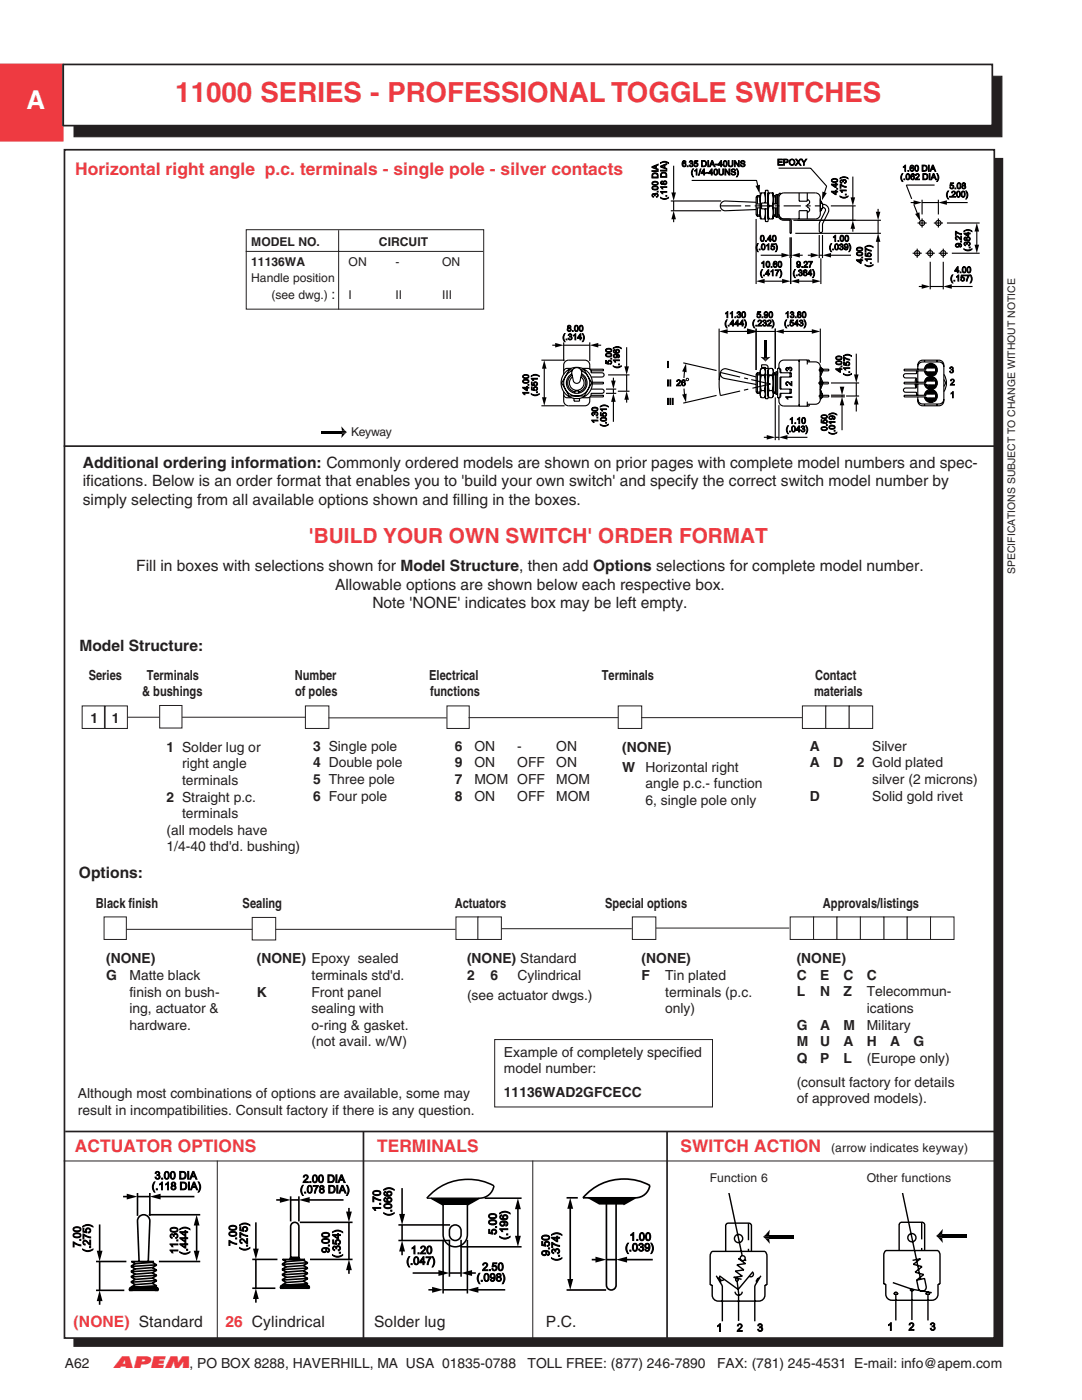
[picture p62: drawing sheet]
<svg xmlns="http://www.w3.org/2000/svg" width="216mm" height="279mm" viewBox="0 0 216 279" stroke-linecap="round" stroke-linejoin="round" font-family="sans-serif">
<defs><g id="words">
<text font-size="5.5" fill="#ee3a41" x="35" y="20.4">11000 SERIES - PROFESSIONAL TOGGLE SWITCHES</text>
<text font-size="5.2" fill="#fff" x="5.3" y="21.9">A</text>
<text font-size="4.1" fill="#ee3a41" x="61.6" y="108.3">'BUILD YOUR OWN SWITCH' ORDER FORMAT</text>
<g font-size="3.5" fill="#ee3a41">
<text x="15" y="35">Horizontal right angle p.c. terminals - single pole - silver contacts</text>
<text x="15" y="230">ACTUATOR OPTIONS</text>
<text x="75.2" y="230">TERMINALS</text>
<text x="135.8" y="230">SWITCH ACTION</text>
</g>
<text font-size="3.2" fill="#ee3a41" x="22.7" y="273">APEM</text>
<g font-size="3.1" fill="#231f20">
<text x="16.5" y="93.3">Additional ordering information: Commonly ordered models are shown on prior pages with complete model numbers and spec-</text>
<text x="16.5" y="97">ifications. Below is an order format that enables you to 'build your own switch' and specify the correct switch model number by</text>
<text x="16.5" y="100.8">simply selecting from all available options shown and filling in the boxes.</text>
<text x="27.2" y="113.9">Fill in boxes with selections shown for Model Structure, then add Options selections for complete model number.</text>
<text x="66.9" y="117.7">Allowable options are shown below each respective box.</text>
<text x="74.3" y="121.4">Note 'NONE' indicates box may be left empty.</text>
<text x="15.8" y="129.9">Model Structure:</text>
<text x="15.8" y="175.2">Options:</text>
<text x="74.7" y="264.8">Solder lug</text>
<text x="108.9" y="264.8">P.C.</text>
</g>
<g font-size="3.1" fill="#ee3a41">
<text x="14.7" y="264.8">(NONE) Standard</text>
<text x="45" y="264.8">26 Cylindrical</text>
</g>
<g font-size="2.8" fill="#231f20">
<text x="66.1" y="59.7">:</text>
<text x="17.7" y="135.8">Series</text>
<text x="29.3" y="135.8">Terminals</text>
<text x="58.8" y="135.8">Number</text>
<text x="85.6" y="135.8">Electrical</text>
<text x="120.1" y="135.8">Terminals</text>
<text x="162.6" y="135.8">Contact</text>
<text x="28.4" y="138.9">&amp; bushings</text>
<text x="58.9" y="138.9">of poles</text>
<text x="85.8" y="138.9">functions</text>
<text x="162.4" y="138.9">materials</text>
<text x="18" y="144.4">1</text>
<text x="22.3" y="144.4">1</text>
<text x="62.5" y="149.9">3 Single pole</text>
<text x="90.8" y="149.9">6</text>
<text x="94.7" y="149.9">ON</text>
<text x="103.2" y="149.9">-</text>
<text x="111" y="149.9">ON</text>
<text x="124.1" y="150">(NONE)</text>
<text x="161.6" y="149.9">A</text>
<text x="174" y="149.9">Silver</text>
<text x="33.2" y="150">1 Solder lug or</text>
<text x="36.3" y="153.3">right angle</text>
<text x="62.5" y="153.2">4 Double pole</text>
<text x="90.8" y="153.2">9</text>
<text x="94.7" y="153.2">ON</text>
<text x="103.2" y="153.2">OFF</text>
<text x="111" y="153.2">ON</text>
<text x="124.1" y="154">W</text>
<text x="128.8" y="154">Horizontal right</text>
<text x="161.6" y="153.2">A</text>
<text x="166.3" y="153.2">D</text>
<text x="171" y="153.2">2 Gold plated</text>
<text x="33.2" y="160">2 Straight p.c.</text>
<text x="36.3" y="156.7">terminals</text>
<text x="62.5" y="156.5">5 Three pole</text>
<text x="62.5" y="159.8">6 Four pole</text>
<text x="90.8" y="156.5">7</text>
<text x="90.8" y="159.8">8</text>
<text x="94.7" y="156.5">MOM OFF</text>
<text x="94.7" y="159.8">ON</text>
<text x="103.2" y="159.8">OFF</text>
<text x="111" y="159.8">MOM</text>
<text x="111" y="156.5">MOM</text>
<text x="128.8" y="157.3">angle p.c.- function</text>
<text x="128.8" y="160.6">6, single pole only</text>
<text x="161.6" y="159.8">D</text>
<text x="174" y="156.5">silver (2 microns)</text>
<text x="174" y="159.8">Solid gold rivet</text>
<text x="33.2" y="166.6">(all models have</text>
<text x="36.3" y="163.3">terminals</text>
<text x="33.2" y="169.9">1/4-40 thd'd. bushing)</text>
<text x="19.1" y="181.2">Black finish</text>
<text x="48.4" y="181.2">Sealing</text>
<text x="90.7" y="181.2">Actuators</text>
<text x="120.8" y="181.2">Special options</text>
<text x="164.2" y="181.2">Approvals/listings</text>
<text x="21.2" y="192.2">(NONE)</text>
<text x="21.2" y="195.5">G</text>
<text x="25.8" y="195.5">Matte black</text>
<text x="51.2" y="192.2">(NONE) Epoxy sealed</text>
<text x="62.2" y="195.6">terminals std'd.</text>
<text x="93.2" y="192.2">(NONE) Standard</text>
<text x="93.2" y="195.6">2</text>
<text x="97.8" y="195.6">6</text>
<text x="103.3" y="195.6">Cylindrical</text>
<text x="128" y="192.2">(NONE)</text>
<text x="128" y="195.6">F</text>
<text x="132.7" y="195.6">Tin plated</text>
<text x="159" y="192.2">(NONE)</text>
<text x="159" y="195.5">C</text>
<text x="163.6" y="195.5">E</text>
<text x="168.3" y="195.5">C</text>
<text x="172.9" y="195.5">C</text>
<text x="25.8" y="198.9">finish on bush-</text>
<text x="25.8" y="202.2">ing, actuator &amp;</text>
<text x="51.2" y="198.9">K</text>
<text x="62.2" y="198.9">Front panel</text>
<text x="62.2" y="202.2">sealing with</text>
<text x="93.2" y="199.6">(see actuator dwgs.)</text>
<text x="132.7" y="198.9">terminals (p.c.</text>
<text x="132.7" y="202.2">only)</text>
<text x="159" y="198.8">L</text>
<text x="163.6" y="198.8">N</text>
<text x="168.3" y="198.8">Z</text>
<text x="172.9" y="198.8">Telecommun-</text>
<text x="172.9" y="202.2">ications</text>
<text x="25.8" y="205.5">hardware.</text>
<text x="62.2" y="205.5">o-ring &amp; gasket.</text>
<text x="62.2" y="208.8">(not avail. w/W)</text>
<text x="159" y="205.5">G</text>
<text x="159" y="208.8">M</text>
<text x="163.6" y="205.5">A</text>
<text x="163.6" y="208.8">U</text>
<text x="168.3" y="205.5">M</text>
<text x="168.3" y="208.8">A</text>
<text x="172.9" y="205.5">Military</text>
<text x="172.9" y="208.8">H</text>
<text x="177.6" y="208.8">A</text>
<text x="182.3" y="208.8">G</text>
<text x="100.6" y="210.9">Example of completely specified</text>
<text x="100.6" y="214.2">model number:</text>
<text x="159" y="212.1">Q</text>
<text x="163.6" y="212.1">P</text>
<text x="168.3" y="212.1">L</text>
<text x="172.9" y="212.1">(Europe only)</text>
<text x="15.5" y="219.2">Although most combinations of options are available, some may</text>
<text x="100.6" y="218.9">11136WAD2GFCECC</text>
<text x="159" y="216.8">(consult factory for details</text>
<text x="159" y="220.1">of approved models).</text>
<text x="15.5" y="222.6">result in incompatibilities. Consult factory if there is any question.</text>
<text x="13" y="272.9">A62</text>
<text x="37.8" y="273">, PO BOX 8288, HAVERHILL, MA USA 01835-0788</text>
<text x="105.3" y="273">TOLL FREE: (877) 246-7890</text>
<text x="143.1" y="273">FAX: (781) 245-4531 E-mail: info@apem.com</text>
</g>
<g font-size="2.4" fill="#231f20">
<text x="50.1" y="49.1">MODEL NO.</text>
<text x="50.1" y="53.1">11136WA</text>
<text x="69.6" y="53.1">ON</text>
<text x="75.6" y="49.1">CIRCUIT</text>
<text x="78.9" y="53.1">-</text>
<text x="88.2" y="53.1">ON</text>
<text x="50.1" y="56.4">Handle position</text>
<text x="54.2" y="59.7">(see dwg.)</text>
<text x="69.6" y="59.7">I</text>
<text x="78.9" y="59.7">II</text>
<text x="88.2" y="59.7">III</text>
<text x="70.1" y="87">Keyway</text>
<text x="165.8" y="230">(arrow indicates keyway)</text>
<text x="141.6" y="236">Function 6</text>
<text x="172.9" y="236">Other functions</text>
</g>
<g font-size="2.2">
<text x="30.3" y="237.5">(.118 DIA)</text>
<text x="30.9" y="235.3">3.00 DIA</text>
<text x="59.9" y="238.1">(.078 DIA)</text>
<text x="60.4" y="236">2.00 DIA</text>
<text x="76" y="241.8" transform="rotate(-90 76 241.8)">1.70</text>
<text x="78.2" y="242.7" transform="rotate(-90 78.2 242.7)">(.066)</text>
<text x="16.1" y="249" transform="rotate(-90 16.1 249)">7.00</text>
<text x="18.1" y="249.9" transform="rotate(-90 18.1 249.9)">(.275)</text>
<text x="35.5" y="250.3" transform="rotate(-90 35.5 250.3)">11.30</text>
<text x="37.4" y="250.5" transform="rotate(-90 37.4 250.5)">(.444)</text>
<text x="47.2" y="248.7" transform="rotate(-90 47.2 248.7)">7.00</text>
<text x="49.4" y="249.6" transform="rotate(-90 49.4 249.6)">(.275)</text>
<text x="65.7" y="250.1" transform="rotate(-90 65.7 250.1)">9.00</text>
<text x="67.9" y="251" transform="rotate(-90 67.9 251)">(.354)</text>
<text x="82" y="250.2">1.20</text>
<text x="99.1" y="246.4" transform="rotate(-90 99.1 246.4)">5.00</text>
<text x="101.3" y="247.4" transform="rotate(-90 101.3 247.4)">(.196)</text>
<text x="109.7" y="250.7" transform="rotate(-90 109.7 250.7)">9.50</text>
<text x="111.7" y="251.7" transform="rotate(-90 111.7 251.7)">(.374)</text>
<text x="124.7" y="249.7">(.039)</text>
<text x="125.6" y="247.6">1.00</text>
<text x="81.1" y="252.4">(.047)</text>
<text x="95.1" y="255.7">(.098)</text>
<text x="96.2" y="253.6">2.50</text>
</g>
<text font-size="2.1" fill="#231f20" x="202.6" y="114.5" transform="rotate(-90 202.6 114.5)">SPECIFICATIONS SUBJECT TO CHANGE WITHOUT NOTICE</text>
<g font-size="2.1">
<text x="143" y="265.7">1</text>
<text x="147" y="265.7">2</text>
<text x="151.1" y="265.7">3</text>
<text x="177.1" y="265.5">1</text>
<text x="181.3" y="265.5">2</text>
<text x="185.5" y="265.5">3</text>
</g>
<g font-size="1.7">
<text x="136" y="33.3">6.35 DIA-40UNS</text>
<text x="137.9" y="34.9">(1/4-40UNS)</text>
<text x="155.1" y="33">EPOXY</text>
<text x="179.6" y="35.9">(.062 DIA)</text>
<text x="180.1" y="34.2">1.60 DIA</text>
<text x="131.3" y="39.4" transform="rotate(-90 131.3 39.4)">3.00 DIA</text>
<text x="133" y="39.9" transform="rotate(-90 133 39.9)">(.118 DIA)</text>
<text x="167.1" y="38.9" transform="rotate(-90 167.1 38.9)">4.40</text>
<text x="168.9" y="39.6" transform="rotate(-90 168.9 39.6)">(.173)</text>
<text x="188.8" y="39.4">(.200)</text>
<text x="189.5" y="37.7">5.08</text>
<text x="150.8" y="49.9">(.015)</text>
<text x="151.6" y="48.2">0.40</text>
<text x="151.8" y="53.4">10.60</text>
<text x="158.9" y="53.4">9.27</text>
<text x="165.4" y="49.9">(.039)</text>
<text x="166.1" y="48.2">1.00</text>
<text x="172.1" y="52.6" transform="rotate(-90 172.1 52.6)">4.00</text>
<text x="173.9" y="53.3" transform="rotate(-90 173.9 53.3)">(.157)</text>
<text x="191.9" y="49.4" transform="rotate(-90 191.9 49.4)">9.27</text>
<text x="193.6" y="50.2" transform="rotate(-90 193.6 50.2)">(.364)</text>
<text x="151.6" y="55">(.417)</text>
<text x="158.2" y="55">(.364)</text>
<text x="189.6" y="56.1">(.157)</text>
<text x="190.5" y="54.4">4.00</text>
<text x="144.6" y="65.1">(.444) (.232)</text>
<text x="144.6" y="63.4">11.30</text>
<text x="151" y="63.4">5.90</text>
<text x="156.5" y="65.1">(.543)</text>
<text x="156.6" y="63.4">13.80</text>
<text x="112.2" y="67.8">(.314)</text>
<text x="113.1" y="66.2">8.00</text>
<text x="122.1" y="72.8" transform="rotate(-90 122.1 72.8)">5.00</text>
<text x="123.6" y="73.5" transform="rotate(-90 123.6 73.5)">(.196)</text>
<text x="133" y="77">II 26</text>
<text x="133" y="73.4">I</text>
<text x="158" y="77" transform="rotate(-90 158 77)">2</text>
<text x="158" y="74.1" transform="rotate(-90 158 74.1)">3</text>
<text x="168" y="74.3" transform="rotate(-90 168 74.3)">4.00</text>
<text x="169.6" y="75.1" transform="rotate(-90 169.6 75.1)">(.157)</text>
<text x="189.4" y="74.4">3</text>
<text x="189.6" y="76.9">2</text>
<text x="105.5" y="79" transform="rotate(-90 105.5 79)">14.00</text>
<text x="107.3" y="79.1" transform="rotate(-90 107.3 79.1)">(.551)</text>
<text x="133" y="80.7">III</text>
<text x="158" y="79.8" transform="rotate(-90 158 79.8)">1</text>
<text x="189.6" y="79.4">1</text>
<text x="119.3" y="84.5" transform="rotate(-90 119.3 84.5)">1.30</text>
<text x="121" y="85.2" transform="rotate(-90 121 85.2)">(.051)</text>
<text x="156.8" y="86.2">(.043)</text>
<text x="157.5" y="84.5">1.10</text>
<text x="165.1" y="86" transform="rotate(-90 165.1 86)">0.50</text>
<text x="166.6" y="86.8" transform="rotate(-90 166.6 86.8)">(.019)</text>
</g>
</g></defs>
<path d="M-.1 12.9h12.6v15.2h-12.6z" fill-rule="evenodd" fill="#ee3a41" stroke="#ee3a41" stroke-width=".34"/>
<path d="M14.8 31.7h185.2v236.9h-185.2z" fill-rule="evenodd" fill="#231f20" stroke="#231f20" stroke-width=".34"/>
<path d="M12.9 29.9h185.5v237.1h-185.5z" fill-rule="evenodd" fill="#fff" stroke="#231f20" stroke-width=".34"/>
<g fill="#fff" stroke="#231f20" stroke-width=".2">
<path d="M16.4 140.9h4.4v4.5h-4.4z" fill-rule="evenodd"/>
<path d="M60.9 140.9h4.7v4.5h-4.7z" fill-rule="evenodd"/>
</g>
<path d="M65.5 143.3h23.6" fill="none" stroke="#231f20" stroke-width=".2"/>
<g fill="#fff" stroke="#231f20" stroke-width=".2">
<path d="M89.2 140.9h4.4v4.5h-4.4z" fill-rule="evenodd"/>
<path d="M123.4 140.9h4.6v4.5h-4.6z" fill-rule="evenodd"/>
</g>
<path d="M14.8 15.2h185.1v12.1h-185.1z" fill-rule="evenodd" fill="#231f20" stroke="#231f20" stroke-width=".2"/>
<path d="M12.6 12.9h185.4v12.2h-185.4z" fill-rule="evenodd" fill="#fff" stroke="#231f20" stroke-width=".34"/>
<g fill="#fff" stroke="#231f20" stroke-width=".2">
<path d="M31.9 140.8h4.4v4.5h-4.4z" fill-rule="evenodd"/>
<path d="M160.1 140.9h4.7v4.5h-4.7z" fill-rule="evenodd"/>
<path d="M164.8 140.9h4.7v4.5h-4.7z" fill-rule="evenodd"/>
<path d="M169.4 140.9h4.7v4.5h-4.7z" fill-rule="evenodd"/>
</g>
<path d="M25.4 143.1h6.4M36.3 143.1h24.7M93.5 143.2h29.9M127.9 143.2h32.1" fill="none" stroke="#231f20" stroke-width=".2"/>
<path d="M50.3 183.1h4.7v4.5h-4.7z" fill-rule="evenodd" fill="#fff" stroke="#231f20" stroke-width=".2"/>
<path d="M25.2 185.5h25.1M55 185.5h35.9" fill="none" stroke="#231f20" stroke-width=".2"/>
<g fill="#fff" stroke="#231f20" stroke-width=".2">
<path d="M91 183h4.4v4.5h-4.4z" fill-rule="evenodd"/>
<path d="M20.8 183h4.4v4.5h-4.4z" fill-rule="evenodd"/>
<path d="M126.2 183h4.7v4.5h-4.7z" fill-rule="evenodd"/>
<path d="M176.3 183h4.7v4.5h-4.7z" fill-rule="evenodd"/>
</g>
<path d="M100 185.3h26.1" fill="none" stroke="#231f20" stroke-width=".2"/>
<g fill="#fff" stroke="#231f20" stroke-width=".2">
<path d="M157.7 183h4.7v4.5h-4.7z" fill-rule="evenodd"/>
<path d="M162.3 183h4.7v4.5h-4.7z" fill-rule="evenodd"/>
<path d="M95.4 183h4.6v4.5h-4.6z" fill-rule="evenodd"/>
<path d="M167 183h4.7v4.5h-4.7z" fill-rule="evenodd"/>
<path d="M171.7 183h4.7v4.5h-4.7z" fill-rule="evenodd"/>
</g>
<path d="M98.7 207.5h43.5v13.4h-43.5z" fill="none" stroke="#231f20" stroke-width=".2"/>
<g fill="#fff" stroke="#231f20" stroke-width=".2">
<path d="M181 183h4.7v4.5h-4.7z" fill-rule="evenodd"/>
<path d="M185.7 183h4.7v4.5h-4.7z" fill-rule="evenodd"/>
</g>
<path d="M130.9 185.2h26.6" fill="none" stroke="#231f20" stroke-width=".2"/>
<path d="M21 140.9h4.4v4.5h-4.4z" fill-rule="evenodd" fill="#fff" stroke="#231f20" stroke-width=".2"/>
<path d="M12.7 89h186.2M13 225.8h186.5M72.5 225.8v42.2M133.1 225.8v42.4" fill="none" stroke="#231f20" stroke-width=".34"/>
<path d="M49 50.2h47.4M49.1 45.8h47.4v15.9h-47.4zM67.6 45.9v15.9M12.7 231.7h187M43.4 231.6v36.2M106.3 231.6v36.4" fill="none" stroke="#231f20" stroke-width=".2"/>
<g fill="none" stroke="#000" stroke-width=".32">
<path d="M24.6 238.8h1.4M27.4 238.1v4.6M27.4 238.8h2.5M29.9 238.1v4.6M31.3 238.8h7.5M55.1 239.5h1.5M58 238.8v5M58 239.5h1.6M59.6 238.8v5M61.1 239.5h7.4M19.2 257.5h5.6M19.2 251.8h6"/>
<path d="M19.9 244.4v5.9M19.9 251.8v5.7M19.9 259v1.4M25.8 257.2v.3h5.8v-.3M25.8 257.2l.3-.3h5.2l.3 .3M25.8 257.2h5.8M26.1 252.8l.9 .4M26.1 253.8l.9 .5M26.1 254.8l.9 .5M26.1 255.9l.9 .5M27 256.4l-.9 .5 5.1-.3M27 252.2l-.9 .6"/>
<path d="M27 253.2l-.9 .6M27 254.3l-.9 .5M27 255.3l-.9 .6M27.8 251.8l-.4-8.1a1.23 1.23 0 0 1 1.3-1.3 1.23 1.23 0 0 1 1.2 1.3l-.3 8.1M29.7 242.4h10.3M30.4 251.9l.3-.1h-4.5l.8 .4M30.4 256.1l-3.4 .3M30.4 255.1l-3.4 .2M30.4 254l-3.4 .3M30.4 253l-3.4 .2M30.4 251.9l-3.4 .3M30.4 256.1l.8 .5"/>
<path d="M30.4 253l.8 .5M30.4 254l.8 .5M30.4 255.1l.8 .5M30.4 251.9l.8 .5M31.2 252.4l-5.1 .4M31.2 253.5l-5.1 .3M31.2 254.5l-5.1 .3M31.2 255.6l-5.1 .3M31.2 252.4l-.8 .6M31.2 253.5l-.8 .5M31.2 254.5l-.8 .6M31.2 255.6l-.8 .5"/>
<path d="M31.2 256.6l-.3 .3M31.7 251.8h8.3M39.2 243.9v6.4M50.3 251.3h5.1M50.3 257.1h4.6M51.1 243.9v6M51.1 251.3v5.8M51.1 258.5v1.5M56 256.8l.2-.3h5.3l.2 .3M56 256.8h5.7M56 256.8v.3h5.7v-.3M56.3 255.5l.8 .5"/>
<path d="M56.3 254.4l.8 .5M56.3 253.4l.8 .5M56.3 252.3l.8 .5M57.1 251.8l-.8 .5M57.1 252.8l-.8 .6M57.1 253.9l-.8 .5M57.1 254.9l-.8 .6M57.1 256l-.8 .5 5.1-.3M57.9 251.1v.2M57.9 251.1h1.8M58 250.9v-6.1a.82 .82 0 0 1 .8-.9 .82 .82 0 0 1 .8 .9v6.1M58 250.9l-.1 .2"/>
<path d="M58 250.9h1.6M59.6 250.9l.1 .2M59.7 251.1v.2M59.8 243.9h10.5M60.5 251.5l.4-.2h-4.5l.7 .5M60.5 251.5l.9 .5M60.5 254.6l.9 .5M60.5 253.6l.9 .5M60.5 252.6l.9 .5M60.5 255.7l.9 .5M60.5 251.5l-3.4 .3M60.5 252.6l-3.4 .2"/>
<path d="M60.5 253.6l-3.4 .3M60.5 254.6l-3.4 .3M60.5 255.7l-3.4 .3M61.4 252l-.9 .6M61.4 253.1l-.9 .5M61.4 254.1l-.9 .5M61.4 255.1l-.9 .6M61.4 256.2l-.3 .3M61.4 255.1l-5.1 .4M61.4 254.1l-5.1 .3M61.4 253.1l-5.1 .3M61.4 252l-5.1 .3"/>
<path d="M61.9 251.3h8.4M69.6 241.1v1.4M69.6 243.9v7.4M69.6 252.8v1.4"/>
</g>
<g fill="#000">
<path d="M134 38.4h.9l-.5 1.7zM150.7 37.1l.9-.2v1.7zM164.1 38.2l.9 .3-1 1.5zM169.7 39.4h.9l-.4 1.7zM187.2 40.4l1.7-.4v.9zM134.4 42.1l.5 1.7h-.9zM150.9 56.1l1.7-.4v.9zM155.9 50.5l1.7 .4-1.7 .5zM156.1 55.7l1.7 .4-1.7 .5zM157.8 56.1l1.7-.4v.9zM157.9 50.9l1.7-.4v.9zM161.8 50.5l1.7 .4-1.7 .5z"/>
<path d="M162.1 55.7l1.7 .4-1.7 .5zM164.1 50.9l1.7-.4v.9zM170.2 44l.4 1.7h-.9zM174.8 42.3h.9l-.5 1.7zM175.2 46.6l.5 1.7h-.9zM182.3 40l1.7 .4-1.7 .5zM182.6 42.7l.9-.3 .1 1.7zM183.9 56.7l1.7 .5-1.7 .4zM188.2 57.2l1.7-.5v.9zM194.5 48.8h.9l-.5 1.7zM194.9 44.5l.5 1.7h-.9zM108.1 79.3h1l-.5 1.7z"/>
<path d="M108.6 71.9l.5 1.7h-1zM110.8 68.4l1.7 .5-1.7 .4zM117.7 68.9l1.7-.5v.9zM121.9 76h.9l-.4 1.7zM124.6 73.1h.9l-.5 1.7zM125 78.1l.5 1.7h-.9zM136.1 78.7l.9-.1-.1 1.7zM136.9 72.5l.1 1.8-.9-.2zM143.5 66.1l1.7-.4v.9zM149.2 65.7l1.7 .4-1.7 .5zM151.7 71.2l.8 .1v.6zM152.5 67.8h.5v3.5h-.5z"/>
<path d="M152.5 71.3h.2v.9l-.2-.3zM152.7 71.3h.3v.6l-.3 .3zM153 71.3l.7-.1-.7 .7zM154.7 66.1l1.7-.4v.9zM162 65.7l1.7 .4-1.7 .5zM167.6 77.2h.9l-.5 1.7zM170.4 74.7h.9l-.4 1.7zM64.1 86h4.1v.5h-4.1zM68.2 86.3h1l-.4 .3-.6-.1zM68.2 86.5l.6 .1-.7 .8zM68.2 86l.6-.1 .4 .4h-1zM68.1 85.1l.7 .8-.6 .1z"/>
<path d="M122.4 78.5l.4 1.7h-.9zM153 86.8l1.7 .5-1.7 .4zM155.4 87.3l1.7-.5v.9zM168 79.2l.5 1.7h-.9zM170.9 79l.4 1.7h-.9zM25.3 238.2l2.1 .6-2.1 .6zM29.9 238.8l2.1-.6v1.2zM59.6 239.5l2.2-.6v1.1zM86 239.1h9.7l-2.4 1.4h-4.9zM117.2 239h9.6l-2.4 1.4h-4.8zM19.3 249.6h1.2l-.6 2.2zM19.9 257.5l.6 2.2h-1.2z"/>
<path d="M38.7 249.6h1.1l-.6 2.2zM39.2 242.4l.6 2.2h-1.1zM50.5 249.2h1.1l-.5 2.1zM51.1 257.1l.5 2.1h-1.1zM55.8 238.9l2.2 .6-2.2 .5zM69.1 241.8h1.1l-.6 2.1zM69.6 251.3l.6 2.2h-1.1zM79.6 242.3h1.2l-.6 2.2zM80.2 247.6l.6 2.2h-1.2zM86.2 256.8l2.2 .6-2.2 .6zM87.5 253.5l2.2 .6-2.2 .5zM92 254.1l2.2-.6v1.1z"/>
<path d="M93.3 257.4l2.2-.6v1.2zM102.8 246.6h1.1l-.6 2.2zM103.3 239.1l.6 2.2h-1.1zM113.2 255.3h1.2l-.6 2.1zM113.8 239l.6 2.2h-1.2zM118.8 250.8l2.2 .6-2.2 .6zM122.9 251.4l2.2-.6v1.2zM152.3 246.8l.4-.4 .8 .1v.3zM153.6 245.4l-.1 1.1-.8-.1zM152.3 246.8h1.2v.4h-.8zM152.7 247.2h.8l.1 1zM153.5 246.5h4.9v.7h-4.9z"/>
<path d="M186.8 246.7l.4-.4h.8v.4zM188.1 245.2l-.1 1.1h-.8zM186.8 246.7h1.2v.3h-.8zM187.2 247h.8l.1 1.1zM188 246.3h4.9v.7h-4.9z"/>
</g>
<g fill="none" stroke="#000" stroke-width=".31">
<path d="M80.2 237.1v5.9M85.2 239.1a10.9 10.9 0 0 1 13.4-2.5 2.89 2.89 0 0 1-2.9 2.5l-2.4 1.4v5.9a2.42 2.42 0 0 1-2.5 2.4 2.42 2.42 0 0 1-2.4-2.4v-5.9l-2.4-1.4M96.7 239.1h7.4M79.5 247.6h10.3M79.5 244.5h10.3M80.2 244.5v3.1M80.2 249v1.5M82.3 254.1h5.9M85.5 257.4h1.4M88.4 247.4v10.7M88.4 257.4h4.9M89.7 247.4v7.4"/>
<path d="M89.7 254.1h2.3M90.2 244.7a1.16 1.16 0 0 1 1.2-.1 1.16 1.16 0 0 1 .6 1 1.39 1.39 0 0 1-1.2 2 1.39 1.39 0 0 1-1.1-2v-.3zM91.9 248.8h12.2M92 247.4v7.4M93.3 247.4v10.7M93.5 254.1h1.4M94.7 257.4h6.1M103.3 240.6v6.8"/>
</g>
<path d="M85.2 239.1h10.5" fill="none" stroke="#000" stroke-width=".27"/>
<path d="M113.1 239h2.2M117 238.3a10.9 10.9 0 0 1 12.7-1.7 2.88 2.88 0 0 1-2.9 2.4h-10.5zM126.8 239l-2.4 1.4M113.1 257.4h7.8M113.8 240.5v15.5M118.1 251.4h1.4M121 240.2v16.3a.97 .97 0 0 0 1 .9 .97 .97 0 0 0 .9-.9v-16.3M121 251.4h1.9M124.4 251.4h5.9" fill="none" stroke="#000" stroke-width=".33"/>
<g fill="none" stroke="#000" stroke-width=".22">
<path d="M134.4 33.1v5.9M138 36h13l.3 1.5M150.9 39.3h.8M150.9 39.3v3.6M151.1 39h.6M151.1 39l-.2 .3M151.1 39v1.7M151.9 38.5a3.8 3.8 0 0 0 0 2.6 3.8 3.8 0 0 0 0 2.6M152.5 38.5l.2 1v1M152.7 38.5h-1v5.2h1M153.3 38.5h1v5.2h-1M153.5 38.5a3.8 3.8 0 0 0 0 2.6 3.8 3.8 0 0 0 0 2.6"/>
<path d="M154.1 38.5a3.8 3.8 0 0 1 0 2.6M154.3 39h.4M154.3 39.3h.4M154.7 39v1.7M154.9 38.8h.3v4.6h-.3M154.9 38.8l-.2 .2M154.9 38.8v1.9M155.4 33.6h6.3l3.2 3.5-.5 1.8M155.7 38.8l.7-.3h6.3a.98 .98 0 0 1 1 1v3.2a.98 .98 0 0 1-1 1h-6.3a.98 .98 0 0 1-1-1v-3.2zM155.8 38.7l-.2-.2-.2 .2-.2 .8M159.5 38.5v1.7h1.6v-1.7M161.1 39.8a.57 .57 0 0 1 .4 .6 .57 .57 0 0 1-.5 .6v.2a.57 .57 0 0 1 .5 .6 .57 .57 0 0 1-.4 .6"/>
<path d="M163.7 40l.4 .8v.6l-.4 .8zM163.7 40l.4 .8M170.2 35.2v4.8M184 39.9v2.9M186.5 36.9h-5.7l1.1 2.8M187.2 39.9v2.9M133.9 42.1h10M133.9 40.1h10M134.4 40.1v2M134.4 43.2v1.1M143.7 41.1h4.2M148.6 41.1h1.2"/>
<path d="M150.6 41.1h3.5M150.9 40.4l-6.2-.3a.98 .98 0 0 0-1 1 .98 .98 0 0 0 1 1l6.2-.3M150.9 42.9h.8M150.9 43.7v13M150.9 42.9l.2 .3M150.9 41.5h.8M150.9 40.7h.8M151.1 43.2h.6M151.1 41.5v1.7M151.8 50.9h4.7M152 56.1h4.6M152.7 41.7v1l-.2 1"/>
<path d="M152.7 40.5v-2.5h.6v6.2h-.6v-2.5M153.3 40.5h-1.3v1.2h1.3M154.1 41.1a3.8 3.8 0 0 1 0 2.6M154.3 42.9h.4M154.3 43.2h.4M154.3 41.5h.9M154.3 40.7h.9M154.6 41.1h.9M154.7 43.2l.2 .2M154.7 41.5v1.7M154.9 41.5v1.9M155.2 42.7a1.24 1.24 0 0 0 1.2 1.3h1.2v2.6h.3v-2.5l-.2-.3-.2-.1"/>
<path d="M155.8 43.5l-.2 .2M156.4 41.1h3.4M157.6 47.4v4.1M157.6 50.9h.3M157.8 51.5v5.2M157.9 47.4v4.1M158.3 44h17.5M158.7 46.6h17.1M158.9 56.1h3.8M159 50.9h1.2M159.5 43.7v-1.7h1.6v1.7M160.7 41.1h1.1"/>
<path d="M161.2 50.9h1.1M162.6 41.1h1.2M163.5 46.9v4.6M163.5 50.9h.6M163.8 51.6v5.1M164.1 46.9v4.6M164.1 40.8a1.14 1.14 0 0 1 1.2 1.6l-1.2 2.3v1.4a.33 .33 0 0 1-.3 .3 .33 .33 0 0 1-.3-.3v-1.7l1.2-2.4a.5 .5 0 0 0-.6-.6M164.1 41.4l-.4 .8M164.1 40.8v.6M165.3 50.9h4.5M165.8 41.1h4.9M170.2 41.1v2.9"/>
<path d="M170.2 45.1v1.1M175.2 41.7v1.1M175.2 44v2.6M175.2 47.7v4.7M181.7 40.4h1.2M182.4 40.9l.8 2.2M183.3 57.2h1.2M184 40.4h3.2M185.6 52.2v5.5M185.6 57.2h2.6M188.2 52.2v5.5M188.4 40.4h4.7"/>
<path d="M188.9 44.5h6.6M189.4 57.2h4.7M189.9 50.5h5.6M194.9 45.6v3.8M108 71.9h4.7M108.6 73v6.8M110.2 68.9h1.1M112.5 78.2v1.8a.98 .98 0 0 0 1 1h3.2a.98 .98 0 0 0 1-1v-.8M112.5 78.7a.65 .65 0 0 0 .6 .7h.9M112.5 68.3v3.8M112.5 68.9h5.2M114 73.5h-.9a.65 .65 0 0 0-.6 .7"/>
<path d="M114.1 74.6a2.07 2.07 0 0 0-.6 3.1 2.07 2.07 0 0 0 3.2 0 2.07 2.07 0 0 0-.7-3.1M114.2 74a2.6 2.6 0 0 0-1.2 4 2.6 2.6 0 0 0 4.2 0 2.6 2.6 0 0 0-1.2-4M114.2 74.9a1.81 1.81 0 0 0-.9 1.8 1.81 1.81 0 0 0 1.4 1.5M114.2 73.8h-.6l-1.5 2.6 1.5 2.6h3l1.5-2.6-1.5-2.6h-.7M114.2 75.2a1.46 1.46 0 0 0-.2 2.2 1.46 1.46 0 0 0 2.2 0 1.46 1.46 0 0 0-.3-2.2M114.4 73.7a.99 .99 0 0 1 1.2-.2 .99 .99 0 0 1 .5 1.1l-.3 1.2a.72 .72 0 0 1-.7 .7 .72 .72 0 0 1-.7-.7l-.3-1.4zM114.5 79.5a3.1 3.1 0 0 1-2-4.8 3.1 3.1 0 0 1 5.2 0 3.1 3.1 0 0 1-2.1 4.8M114.5 79.5v.6h1.1v-.6M114.5 79.5h1.1M114.7 78.5v-.5h.8v.5M116 74.9a1.81 1.81 0 0 1 .9 1.8 1.81 1.81 0 0 1-1.4 1.5M116.2 73.5h1.1a.69 .69 0 0 1 .6 .9h2.2a.42 .42 0 0 1 .4 .4 .42 .42 0 0 1-.4 .4h-2.1"/>
<path d="M117.7 73.6v-.7a.98 .98 0 0 0-1-1h-3.2a.98 .98 0 0 0-1 1v1.8M117.7 73.7h2.7v.3h-2.5M117.7 68.3v3.8M117.9 78.9h2.5v.3h-2.7M118 77.7h2.1a.42 .42 0 0 1 .4 .4 .42 .42 0 0 1-.4 .4h-2.2a.71 .71 0 0 1-.6 .9h-1.1M118.2 76.3h2.2v.3h-2.2M118.8 68.9h1.2M120.9 78.5h2.1M120.9 77.7h2.1M121.3 74.8h4.3M122.4 75.4v1.1M122.4 77.7v.8"/>
<path d="M122.4 79.6v4.6M123.3 78.1h2.3M125 69.3v4.4M125 74.8v3.3M125 79.2v1.2M136.3 72.4l6.7 1.5M136.5 77.6l.2 1.6M136.7 73.7l-.2 1.7M143 78.9l-6.7 1.5M143.5 65.6v10.2M144.6 66.1h5.1M147.7 75.2l-3.9-.9a10.2 10.2 0 0 0 0 4.6l3.9-.9"/>
<path d="M148.5 75.4l.8 .2M149.2 65.7l1.7 .4-1.7 .5zM149.3 77.7l-.9 .2M149.9 75.8l3.8 .8-3.6 .9M150.9 75.2l-5.9-1.6a.98 .98 0 0 0-1.2 .7 .98 .98 0 0 0 .7 1.2l6.4 1.2M150.9 65.6v8.2M150.9 74.6v3.7M150.9 78.3h.8M150.9 78.3l.2 .2M150.9 74.6h.8M150.9 66.1h3.8M151.1 74.4v4.1"/>
<path d="M151.1 78.5h.6M151.1 74.4h.6M151.1 74.4l-.2 .2M151.9 74.9a5.1 5.1 0 0 0 0 3M151.9 73.5l-.2 .7 .2 .7M151.9 77.9l-.2 .8 .2 .7M151.9 73.5l-.2 .3v5.2l.2 .4M151.9 73.5h.6M151.9 79.4h.6M151.9 77.9h.6M151.9 74.9h.6M152 72.8l1 .1 .3 .4v6.3h-.6v-6.3h-.7z"/>
<path d="M152.5 74.9a5.1 5.1 0 0 1 0 3M152.5 73.5l.2 .7-.2 .7M152.5 77.9l.2 .8-.2 .7M152.5 73.5l.2 .3M152.7 73.5h.6M152.7 79l-.2 .4M153.3 79l.2 .4M153.5 74.9a5.1 5.1 0 0 0 0 3M153.5 73.5l-.2 .7 .2 .7M153.5 77.9l-.2 .8 .2 .7M153.5 73.5h.6M153.5 79.4h.6"/>
<path d="M153.5 77.9h.6M153.5 74.9h.6M153.5 73.5l-.2 .3M154.1 74.9a5.1 5.1 0 0 1 0 3M154.1 73.5l.2 .7-.2 .7M154.1 77.9l.2 .8-.2 .7M154.1 73.5l.2 .3v5.2l-.2 .4M154.3 78.5h.4M154.3 78.3h.4M154.3 74.6h.4M154.3 74.4h.4M154.7 65.6v8"/>
<path d="M154.7 74.4v4.1M154.7 79.3v8.5M154.7 78.5l.2 .2M154.9 74.2v4.5M154.9 78.7h.3M154.9 74.2l-.2 .2M154.9 74.2h.3M155.3 73.5l.3 .2v.7h2.3v.8h-2.3v2.5h2.3v.8h-2.3v.7l-.3 .2M155.4 79.4a1.22 1.22 0 0 0 1 1.6h3.1M155.8 74.4v-.7l-.6-.2v5.9l.6-.2v-.7M155.8 75.2v2.5M155.8 66.1h6.7"/>
<path d="M157.6 74.4v.8M157.6 77.7v.8M159.5 71.9h-3.1a.98 .98 0 0 0-1 .9v.7M161.1 72.2h1.6a.98 .98 0 0 1 1 1M161.1 72.7v-.9h-1.6v9.3h1.6v-.9M161.1 71.9h.4v.3M163.4 76.3h1.9v.3h-1.9zM163.5 73.7h1.9v.3h-1.9zM163.5 78.9h1.9v.3h-1.9zM163.7 79.7a.98 .98 0 0 1-1 1h-1.6M163.7 79.2h.4l-.4 .5zM163.7 77.7l.4 1.2h-.4z"/>
<path d="M163.7 73.2l.4 .5h-.4zM163.7 74h.4l-.4 1.1zM163.7 76.6h.4l-.4 1.1zM163.7 75.1l.4 1.2h-.4zM163.7 65.6v6.8M163.7 73.2v.5M163.7 74v2.3M163.7 76.6v2.3M163.7 79.2v.5M163.7 73.2l.4 .5-.4 1.4M163.7 77.7l.4 1.2v.3l-.4 .5M163.7 75.1l.4 1.2"/>
<path d="M164.1 76.3v.3M164.1 76.6l-.4 1.1M165.8 79.2h2.8M165.8 78.9h2.8M165.8 76.4h5.6M168 78.9v.3M168.8 79h2.6M170.9 70.6v4.7M170.9 76.4v2.6M180.4 78.9h4.4v-.3h1.9v.8h-1.9v-.2h-4.4zM180.4 73.7h4.4v-.3h1.9v.8h-1.9v-.2h-4.4zM180.4 76.3h4.4v-.3h1.9v.8h-1.9v-.2h-4.4z"/>
<path d="M182.6 76.6l.2 .8M182.8 75.4l-.2 .9M182.9 76.6v.8h-2.2a.42 .42 0 0 0-.4 .5 .42 .42 0 0 0 .4 .4h2.2l.1 .6M183 74l-.1 .6h-2.2a.42 .42 0 0 0-.4 .4 .42 .42 0 0 0 .4 .4h2.2v.9M183.1 73.2a.98 .98 0 0 1 1-1h3.3a.98 .98 0 0 1 .9 1M183.1 73.8v-.9a.98 .98 0 0 1 1-1h3.3a.98 .98 0 0 1 .9 1v7.1a.98 .98 0 0 1-.9 1h-3.3a.98 .98 0 0 1-1-1v-.8M183.1 79.7a.98 .98 0 0 0 1 .9h3.3a.98 .98 0 0 0 .9-.9M183.1 74v2.3M183.1 76.6v2.3M184.4 78.9a1.3 1.3 0 0 1 2-1 1.3 1.3 0 0 1 0 2.2 1.3 1.3 0 0 1-2-.9M184.4 76.3a1.3 1.3 0 0 1 2-1 1.3 1.3 0 0 1 0 2.2 1.3 1.3 0 0 1-2-.9M184.4 73.7a1.3 1.3 0 0 1 2-1 1.3 1.3 0 0 1 0 2.2 1.3 1.3 0 0 1-2-.9"/>
<path d="M184.5 71.9v.3M184.6 76.6l-.1 .1M184.6 74l-.1 .1M184.6 79.2l-.1 .2M184.8 76.7l-.3 .3M184.8 76.2l-.1 .1M184.8 74.1l-.3 .3M184.8 73.6l-.1 .1M184.8 79.3l-.3 .3M184.8 78.8l-.1 .1M185 76.8l-.4 .3M185 74.2l-.4 .3"/>
<path d="M185 79.4l-.4 .3M185.1 75.3l-.5 .5M185.1 72.7l-.5 .5M185.1 77.9l-.5 .5M185.2 76.8l-.4 .5M185.2 74.2l-.4 .5M185.2 79.4l-.4 .5M185.5 76.8l-.6 .6M185.5 74.2l-.6 .6M185.5 79.4l-.6 .6M185.5 75.1l-1.1 1.1M185.5 72.5l-1.1 1.1"/>
<path d="M185.5 77.7l-1.1 1.1M185.8 76.8l-.7 .7M185.8 74.2l-.7 .7M185.8 79.4l-.7 .7M185.8 75.1l-.9 .9M185.8 72.5l-.9 .9M185.8 77.7l-.9 .9M186.1 75.2l-.9 .8M186.1 72.6l-.9 .8M186.1 77.8l-.9 .8M186.1 76.8l-.9 .8M186.1 74.2l-.9 .8"/>
<path d="M186.1 79.4l-.9 .8M186.3 75.2l-.8 .8M186.3 72.6l-.8 .8M186.3 77.8l-.8 .8M186.3 76.8l-.8 .9M186.3 74.2l-.8 .9M186.3 79.4l-.8 .9M186.4 75.3l-.7 .7M186.4 72.7l-.7 .7M186.4 77.9l-.7 .7M186.6 75.5l-.6 .5M186.6 72.9l-.6 .5"/>
<path d="M186.6 78.1l-.6 .5M186.6 76.8l-.9 .9M186.6 74.2l-.9 .9M186.6 79.4l-.9 .9M186.7 75.6l-.4 .4M186.7 73l-.4 .4M186.7 78.2l-.4 .4M186.8 77.2l-.3 .3M186.8 74.6l-.3 .3M186.8 79.8l-.3 .3M186.8 75.8l-.2 .2M186.8 73.2l-.2 .2"/>
<path d="M186.8 78.4l-.2 .2M186.9 75.9l-.2 .3M186.9 73.3l-.2 .3M186.9 78.5l-.2 .3M187 71.9v.3M187 76.2l-.3 .3M187 73.5l-.3 .4M187 78.8l-.3 .3M187 76.7l-1 1M187 74.1l-1 1M187 79.3l-1 1M187 76.4l-.3 .4"/>
<path d="M187 73.8l-.3 .4M187 79l-.3 .4M188.3 74.7a3.1 3.1 0 0 1 0 3.5M188.3 75.7l.4 .7-.4 .7M108 81h4.7M152.4 87.3h1.2M154.7 87.3h.7M155.4 80.9v6.9M156.6 87.3h4.5M161.5 80.7v.3h-.4M168 80.3v5.6M170.9 80.2v1.9"/>
<path d="M184.5 80.6v.4M187 80.6v.4"/>
<circle cx="183" cy="50.5" r=".52"/>
<circle cx="184" cy="44.5" r=".52"/>
<circle cx="185.6" cy="50.5" r=".52"/>
<circle cx="187.2" cy="44.5" r=".52"/>
<circle cx="188.2" cy="50.5" r=".52"/>
</g>
<path d="M182.1 50.5h1.8M183 49.6v1.8M183.1 44.5h1.8M184 43.6v1.8M184.7 50.5h1.8M185.6 49.6v1.8M187.2 43.6v1.8M187.3 50.5h1.8M188.2 44.5h-1.9M188.2 49.6v1.8M155.2 74.8h-4.3" fill="none" stroke="#000" stroke-width=".22" stroke-dasharray="5.6 2.8" stroke-linecap="butt"/>
<circle cx="137.2" cy="75.7" r=".24" fill="none" stroke="#000" stroke-width=".2"/>
<g fill="none" stroke="#000" stroke-width=".28">
<path d="M145.5 238.2l2.6 12.4M180.1 238.2l3.6 17.1M142.1 249.7h10.5l.3 .4 .1 .5v5.8h-.4v2.1a1.21 1.21 0 0 1-1.2 1.2h-8.1a1.21 1.21 0 0 1-1.2-1.2v-2.1h-.4v-5.8l.1-.5zM142.9 254.6l1.2 2v7.1M143.2 255.1h.3l.4 .6-.2 .2M143.7 254.7a.52 .52 0 0 0 .1 .7 .52 .52 0 0 0 .7-.1M144.8 249.7v-5.3l.3-.3h4.5l.3 .3v5.3M146.7 257.8a.71 .71 0 0 0 .7 .7 .71 .71 0 0 0 .7-.7M147.1 255.7l.3 2.8M147.4 258.5v5.1M147.7 251.3l-.4-.1 1.5 1-1.8 .2 1.4 1-1.7 .3 1.4 1-1.7 .2 1.6 .4M148.5 251.5l.4 .1"/>
<path d="M150.2 253.9a.52 .52 0 0 1 0 .7 .52 .52 0 0 1-.7 .1M150.2 253.8l-2.9 3.5-3.8-2.7M151.5 255.1h-.3l-.3 .6 .1 .2M151.8 254.6l-1.2 2v7.1M176.7 249.6h10.5l.3 .4 .1 .5v5.8h-.4v2a1.21 1.21 0 0 1-1.2 1.2h-8a1.2 1.2 0 0 1-1.3-1.2v-2h-.4v-5.8l.1-.5zM178.2 256l3.8 1.3 3.9 .7M178.6 257.9h.4l.2 .4h-.8zM178.8 258.3v5.2M179.4 249.6v-5.3l.3-.4h4.5l.3 .4v5.3M181.7 257.3h.6v.3h-.6zM182 257.6v5.8M182.1 251.5l1.6-.3-1.4 1.1 1.7 .5-1.4 1.1 1.7 .5-1.4 1.1"/>
<path d="M182.9 255.5l1.6-.3 .3 1.5a.8 .8 0 0 1-.6 1 .8 .8 0 0 1-1-.6zM185 257.9h.4l.2 .4h-.9zM185.2 258.3v5.2"/>
<circle cx="147" cy="255.4" r=".26"/>
<circle cx="147.4" cy="247.2" r=".82"/>
<circle cx="148.2" cy="251.1" r=".49"/>
<circle cx="182" cy="247" r=".82"/>
</g>
<path d="M149.3 244.1v5.6M183.9 243.9v5.7" fill="none" stroke="#000" stroke-width=".28" stroke-dasharray="3.4 1.7" stroke-linecap="butt"/>
<use href="#words"/>
</svg>
